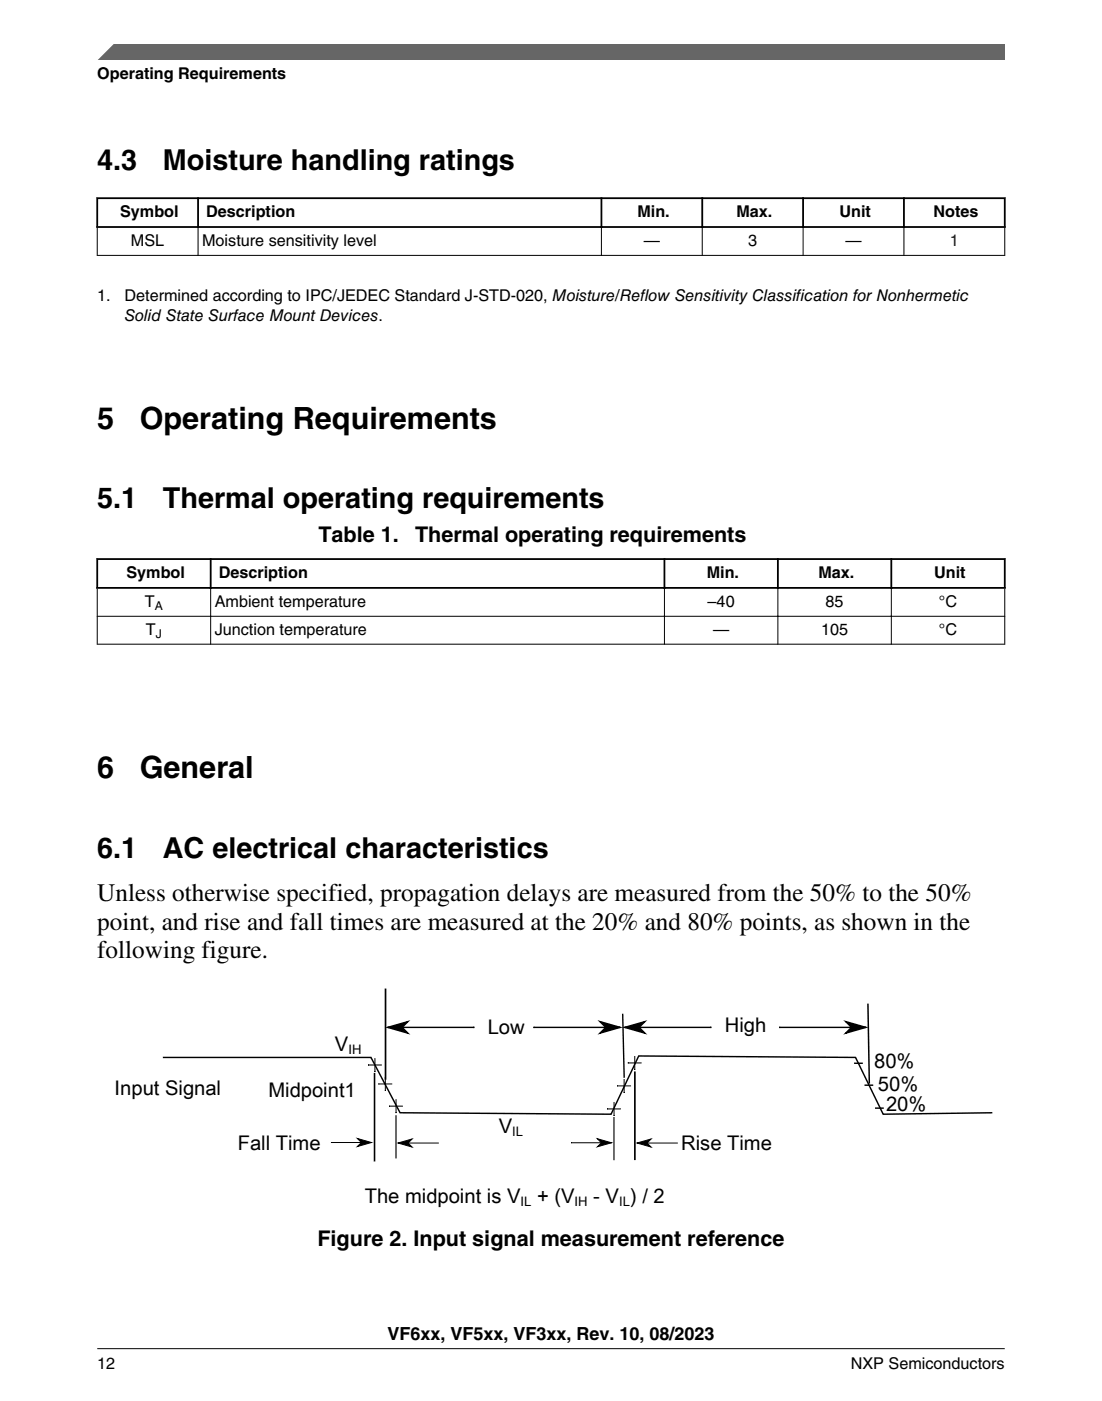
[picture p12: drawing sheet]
<svg xmlns="http://www.w3.org/2000/svg" width="216mm" height="274mm" viewBox="0 0 216 274" stroke-linecap="round" stroke-linejoin="round" font-family="sans-serif">
<defs><g id="words">
<g font-size="6">
<text x="19.1" y="83.9">5</text>
<text x="27.4" y="83.9">Operating Requirements</text>
<text x="19.1" y="152.3">6</text>
<text x="27.4" y="152.3">General</text>
</g>
<g font-size="5.6">
<text x="19" y="33.3">4.3</text>
<text x="31.9" y="33.3">Moisture handling ratings</text>
<text x="19.1" y="99.5">5.1</text>
<text x="31.9" y="99.5">Thermal operating requirements</text>
<text x="19" y="167.9">6.1</text>
<text x="31.9" y="167.9">AC electrical characteristics</text>
</g>
<g font-size="4.9">
<text x="19.1" y="176.4">Unless otherwise specified, propagation delays are measured from the 50% to the 50%</text>
<text x="19.1" y="182">point, and rise and fall times are measured at the 20% and 80% points, as shown in the</text>
<text x="19.1" y="187.7">following figure.</text>
</g>
<g font-size="4.2">
<text x="62.4" y="106.2">Table 1.</text>
<text x="81.3" y="106.2">Thermal operating requirements</text>
<text x="62.2" y="244">Figure 2. Input signal measurement reference</text>
</g>
<g font-size="4">
<text x="95.6" y="202.6">Low</text>
<text x="142" y="202.2">High</text>
<text x="65.6" y="205.8">V</text>
<text x="171.3" y="209.2">80%</text>
<text x="22.5" y="214.3">Input Signal</text>
<text x="172" y="213.5">50%</text>
<text x="173.6" y="217.6">20%</text>
</g>
<text font-size="4" fill="#000005" x="52.6" y="214.9">Midpoint1</text>
<g font-size="4" fill="#000003">
<text x="97.7" y="221.8">V</text>
<text x="71.5" y="235.5">The midpoint is V</text>
<text x="105.2" y="235.5">+ (V</text>
<text x="116.2" y="235.5">- V ) / 2</text>
</g>
<g font-size="4" fill="#000008">
<text x="46.6" y="225.1">Fall Time</text>
<text x="133.5" y="225.2">Rise Time</text>
</g>
<text font-size="3.5" x="75.9" y="262.3">VF6xx, VF5xx, VF3xx, Rev. 10, 08/2023</text>
<g font-size="3.2">
<text x="19" y="15.5">Operating Requirements</text>
<text x="23.5" y="42.5">Symbol</text>
<text x="40.4" y="42.5">Description</text>
<text x="124.9" y="42.5">Min.</text>
<text x="144.3" y="42.5">Max.</text>
<text x="164.5" y="42.5">Unit</text>
<text x="182.9" y="42.5">Notes</text>
<text x="25.7" y="48.1">MSL</text>
<text x="39.6" y="48.1">Moisture sensitivity level</text>
<text x="126.1" y="48.1">—</text>
<text x="146.6" y="48.1">3</text>
<text x="165.6" y="48.1">—</text>
<text x="19" y="58.9">1.</text>
<text x="24.4" y="58.9">Determined according to IPC/JEDEC Standard J-STD-020, Moisture/Reflow Sensitivity Classification for Nonhermetic</text>
<text x="24.4" y="62.8">Solid State Surface Mount Devices.</text>
<text x="24.8" y="113.2">Symbol</text>
<text x="42.9" y="113.2">Description</text>
<text x="138.5" y="113.2">Min.</text>
<text x="160.3" y="113.2">Max.</text>
<text x="183" y="113.2">Unit</text>
<text x="28.4" y="118.8">T</text>
<text x="42.1" y="118.8">Ambient temperature</text>
<text x="138.6" y="118.8">–40</text>
<text x="161.7" y="118.8">85</text>
<text x="184" y="118.8">°C</text>
<text x="28.6" y="124.3">T</text>
<text x="42.1" y="124.3">Junction temperature</text>
<text x="139.7" y="124.3">—</text>
<text x="160.9" y="124.3">105</text>
<text x="184" y="124.3">°C</text>
<text x="19.1" y="268">12</text>
<text x="166.7" y="268">NXP Semiconductors</text>
</g>
<text font-size="3.2" fill="#00f" x="186.1" y="48.1">1</text>
<text font-size="2.6" x="68.3" y="206.3">IH</text>
<g font-size="2.6" fill="#000003">
<text x="100.3" y="222.3">IL</text>
<text x="102" y="236">IL</text>
<text x="112.6" y="236">IH</text>
<text x="121.3" y="236">IL</text>
</g>
<g font-size="2.4">
<text x="30.3" y="119.4">A</text>
<text x="30.5" y="124.9">J</text>
</g>
</g></defs>
<path d="M18.9 38.8h178.1M19 38.6v6M38.8 38.6v6M117.8 38.6v6M137.6 38.6v6M157.3 38.6v6M177.1 38.6v6M196.8 38.6v6M18.9 44.4h178.1" fill="none" stroke="#000" stroke-width=".35"/>
<path d="M19 50h177.9M19 44.6v5.5M38.8 44.2v5.9M117.8 44.2v5.9M137.6 44.2v5.9M157.3 44.2v5.9M177.1 44.2v5.9M196.8 44.6v5.5" fill="none" stroke="#000" stroke-width=".2"/>
<g fill="#fff">
<path d="M19 102.6h177.8v25.4h-177.8z" fill-rule="evenodd"/>
<path d="M19.2 109.6h21.9v5.3h-21.9z" fill-rule="evenodd"/>
<path d="M41.5 109.6h88.5v5.3h-88.5z" fill-rule="evenodd"/>
<path d="M130.4 109.6h21.8v5.3h-21.8z" fill-rule="evenodd"/>
<path d="M152.6 109.6h21.8v5.3h-21.8z" fill-rule="evenodd"/>
<path d="M174.8 109.6h21.9v5.3h-21.9z" fill-rule="evenodd"/>
<path d="M19.1 115.3h22.1v5.3h-22.1z" fill-rule="evenodd"/>
<path d="M41.4 115.3h88.7v5.3h-88.7z" fill-rule="evenodd"/>
<path d="M130.3 115.3h22v5.3h-22z" fill-rule="evenodd"/>
<path d="M152.5 115.3h22v5.3h-22z" fill-rule="evenodd"/>
<path d="M174.7 115.3h22.1v5.3h-22.1z" fill-rule="evenodd"/>
<path d="M19.1 120.8h22.1v5.2h-22.1z" fill-rule="evenodd"/>
<path d="M41.4 120.8h88.7v5.2h-88.7z" fill-rule="evenodd"/>
<path d="M130.3 120.8h22v5.2h-22z" fill-rule="evenodd"/>
<path d="M152.5 120.8h22v5.2h-22z" fill-rule="evenodd"/>
<path d="M174.7 120.8h22.1v5.2h-22.1z" fill-rule="evenodd"/>
</g>
<path d="M18.9 109.5h178.1M18.9 115.1h178.1M19 109.3v6M41.3 109.3v6M130.2 109.3v6M152.4 109.3v6M174.6 109.3v6M196.8 109.3v6" fill="none" stroke="#000" stroke-width=".35"/>
<path d="M19 115.3v10.9M41.3 114.9v11.3M130.2 114.9v11.3M152.4 114.9v11.3M174.6 114.9v11.3M196.8 115.3v10.9M19 120.7h177.9M19 126.1h177.9" fill="none" stroke="#000" stroke-width=".2"/>
<path d="M31.9 207h40.8l5.7 10.9 41.3 .3 5.4-11.4 42.5 .2 5.4 11.2 21.4-.3z" fill="#fff"/>
<path d="M31.9 207h40.8l5.7 10.9 41.3 .3 5.4-11.4 42.5 .2 5.4 11.2 21.4-.3M76 201.2h16.9h-.1M104.7 201.2h-.2h17M122.4 201.2h17h-.2M152.8 201.2h-.1h16.9" fill="none" stroke="#000" stroke-width=".28"/>
<path d="M75.5 193.6v17.8" fill="none" stroke="#000003" stroke-width=".33"/>
<path d="M122 198.5l.3 12.5" fill="none" stroke="#000" stroke-width=".27"/>
<path d="M73.4 210.1v17.3M124.4 209.8v17.3" fill="none" stroke="#000" stroke-width=".32"/>
<g fill="#000" stroke="#000" stroke-width=".28">
<path d="M76 201.2l3.9-1.2-1.1 1.2 1.1 1.1z" fill-rule="evenodd"/>
<path d="M117.5 200l4 1.2-4 1.1 1.2-1.1z" fill-rule="evenodd"/>
<path d="M122.4 201.2l3.9-1.2-1.1 1.2 1.1 1.1z" fill-rule="evenodd"/>
<path d="M165.7 200l3.9 1.2-3.9 1.1 1.1-1.1z" fill-rule="evenodd"/>
</g>
<path d="M170 196.5l.3 15.7" fill="none" stroke="#000" stroke-width=".29"/>
<path d="M74.3 212.2h-.2h2.7M124.4 206.8v2.7v-.2M64.9 223.7h7.9M78 223.8h7.8M124.8 223.8h7.9" fill="none" stroke="#000" stroke-width=".2"/>
<g fill="#000" stroke="#000" stroke-width=".2">
<path d="M70 222.9l2.8 .8-2.8 .8 .8-.8z" fill-rule="evenodd"/>
<path d="M78 223.8l2.7-.8-.8 .8 .8 .8z" fill-rule="evenodd"/>
<path d="M117 223l2.8 .8-2.8 .7 .8-.7z" fill-rule="evenodd"/>
<path d="M124.8 223.8l2.8-.8-.8 .8 .8 .8z" fill-rule="evenodd"/>
</g>
<path d="M73.5 207.2v2.7v-.2M75.5 210.9v2.7v-.1M119.1 217.1h-.2h2.8M123.1 208.1h-.1h2.7M111.9 223.8h7.9" fill="none" stroke="#000005" stroke-width=".2"/>
<path d="M169.4 212.5h1.7M171.4 217h1.7" fill="none" stroke="#000008" stroke-width=".28"/>
<path d="M167.3 208.2h1.7" fill="none" stroke="#000003" stroke-width=".28"/>
<path d="M120.3 218.7v8.5" fill="none" stroke="#000003" stroke-width=".22"/>
<path d="M76.4 216.6h-.2h2.7M77.6 215.2v2.7v-.1M121.1 212.6h-.2h2.7" fill="none" stroke="#00000b" stroke-width=".2"/>
<path d="M72.2 208.5h-.1h2.7M122.3 211.3v2.7v-.2" fill="none" stroke="#000003" stroke-width=".2"/>
<path d="M120.3 215.8v2.7v-.2" fill="none" stroke="#00000e" stroke-width=".2"/>
<path d="M77.6 218.4v8.4" fill="none" stroke="#000" stroke-width=".22"/>
<path d="M19 11.7l5.7-3.1 172.2 .1v3z" fill="#666"/>
<path d="M22.5 8.6l-3.1 3.1" fill="none" stroke="#666" stroke-width=".28"/>
<path d="M19 264.1h177.8" fill="none" stroke="#000" stroke-width=".2"/>
<use href="#words"/>
</svg>
